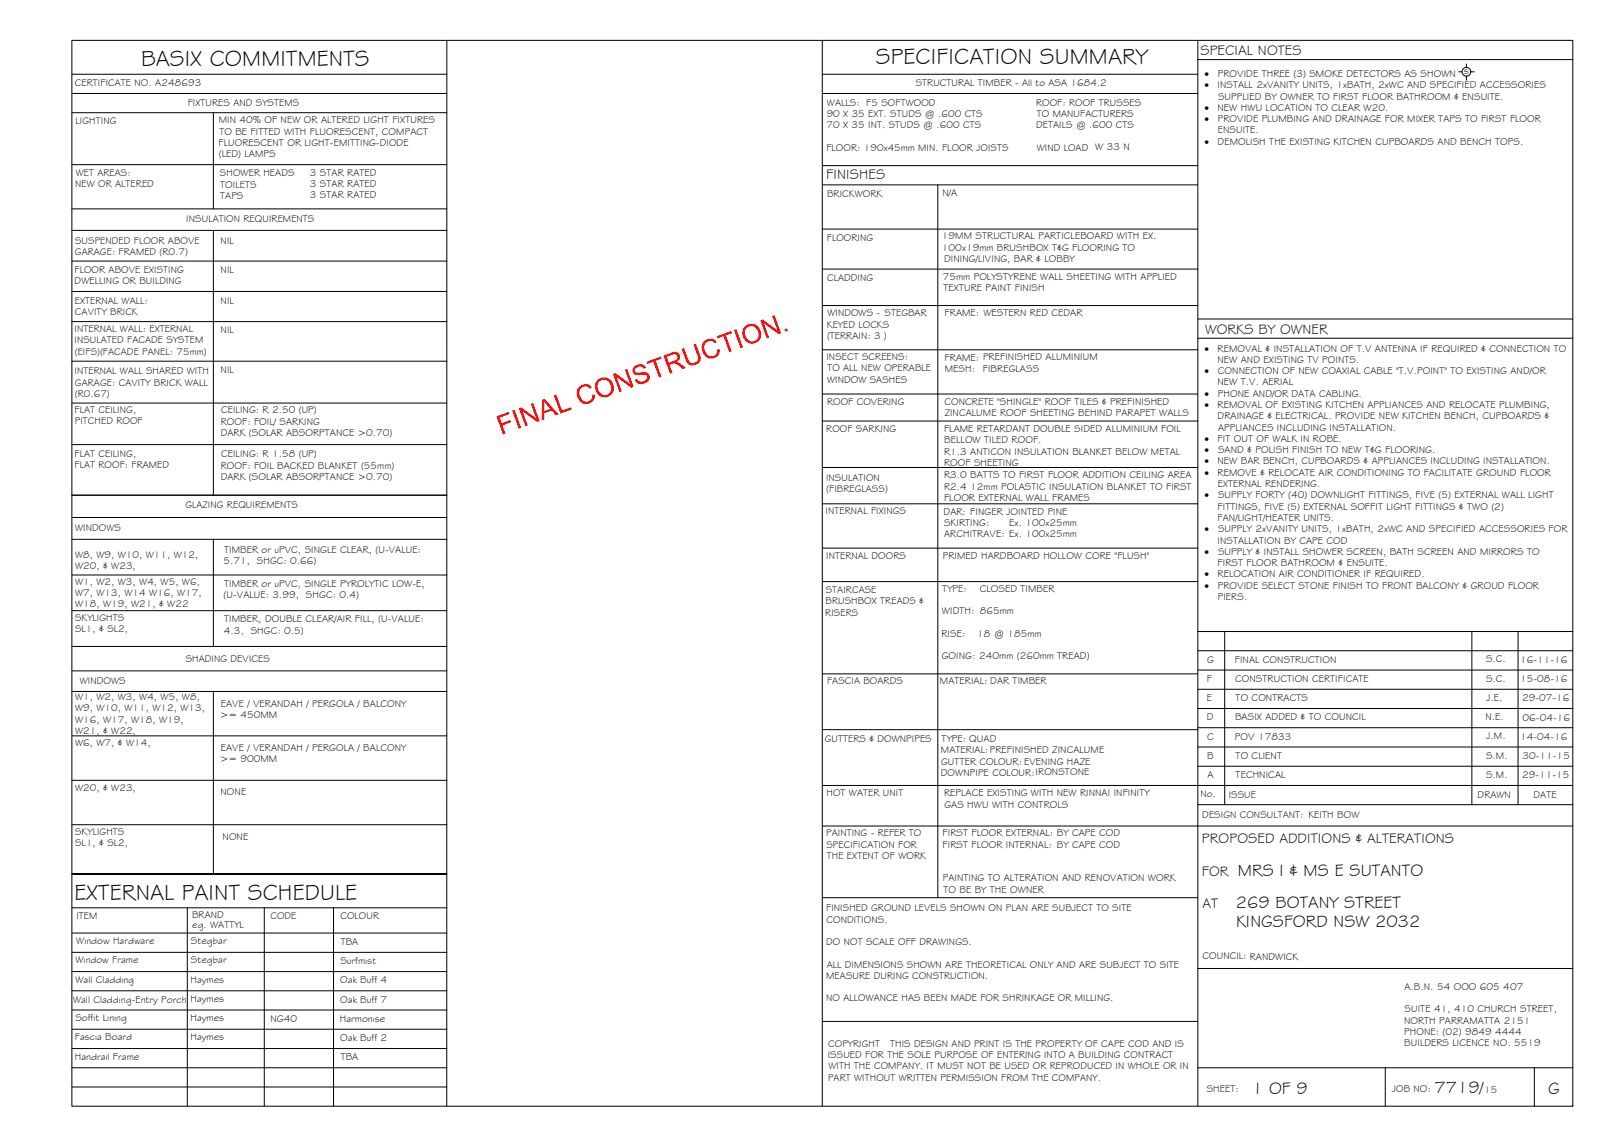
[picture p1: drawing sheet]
<svg xmlns="http://www.w3.org/2000/svg" width="420mm" height="297mm" viewBox="0 0 420 297" stroke-linecap="round" stroke-linejoin="round" font-family="sans-serif">
<defs><g id="words">
<g font-size="5.9">
<text x="36.7" y="17.2">BASIX COMMITMENTS</text>
<text x="227.6" y="16.8">SPECIFICATION SUMMARY</text>
<text x="19.4" y="233.8">EXTERNAL PAINT SCHEDULE</text>
</g>
<g font-size="4.5">
<text x="321.7" y="227.6">MRS I &amp; MS E SUTANTO</text>
<text x="321.1" y="235.9">269 BOTANY STREET</text>
<text x="321.2" y="240.9">KINGSFORD NSW 2032</text>
<text x="325.3" y="284.2">1 OF 9</text>
<text x="372.7" y="284.1">7719/</text>
<text x="402.3" y="284.2">G</text>
</g>
<g font-size="3.7">
<text x="311.9" y="14.3">SPECIAL NOTES</text>
<text x="214.7" y="46.6">FINISHES</text>
<text x="313.1" y="86.7">WORKS BY OWNER</text>
<text x="312.3" y="219.2">PROPOSED ADDITIONS &amp; ALTERATIONS</text>
<text x="312.3" y="227.5">FOR</text>
<text x="312.4" y="235.9">AT</text>
</g>
<g font-size="2.6">
<text x="19.5" y="22.5">CERTIFICATE NO. A248693</text>
<text x="237.9" y="22.4">STRUCTURAL TIMBER - All to ASA 1684.2</text>
<text x="313" y="20">·</text>
<text x="313" y="22.9">·</text>
<text x="316.3" y="22.9">INSTALL 2xVANITY UNITS, 1xBATH, 2xWC AND SPECIFIED ACCESSORIES</text>
<text x="316.4" y="20">PROVIDE THREE (3) SMOKE DETECTORS AS SHOWN</text>
<text x="380.4" y="19.2">s</text>
<text x="48.8" y="27.5">FIXTURES AND SYSTEMS</text>
<text x="214.9" y="27.4">WALLS: F5 SOFTWOOD</text>
<text x="269.2" y="27.4">ROOF: ROOF TRUSSES</text>
<text x="313" y="28.8">·</text>
<text x="316.4" y="28.8">NEW HWU LOCATION TO CLEAR W20.</text>
<text x="316.5" y="25.9">SUPPLIED BY OWNER TO FIRST FLOOR BATHROOM &amp; ENSUITE.</text>
<text x="19.6" y="32.2">LIGHTING</text>
<text x="56.8" y="32">MIN 40% OF NEW OR ALTERED LIGHT FIXTURES</text>
<text x="57" y="35">TO BE FITTED WITH FLUORESCENT, COMPACT</text>
<text x="214.8" y="33.3">70 X 35 INT. STUDS @ .600 CTS</text>
<text x="214.8" y="30.4">90 X 35 EXT. STUDS @ .600 CTS</text>
<text x="269.2" y="33.3">DETAILS @ .600 CTS</text>
<text x="269.4" y="30.4">TO MANUFACTURERS</text>
<text x="313" y="31.7">·</text>
<text x="316.4" y="34.7">ENSUITE.</text>
<text x="316.4" y="31.7">PROVIDE PLUMBING AND DRAINAGE FOR MIXER TAPS TO FIRST FLOOR</text>
<text x="56.8" y="37.9">FLUORESCENT OR LIGHT-EMITTING-DIODE</text>
<text x="56.9" y="40.8">(LED) LAMPS</text>
<text x="214.7" y="39.2">FLOOR: 190x45mm MIN. FLOOR JOISTS</text>
<text x="269.4" y="39.2">WIND LOAD W 33 N</text>
<text x="313" y="37.6">·</text>
<text x="316.4" y="37.6">DEMOLISH THE EXISTING KITCHEN CUPBOARDS AND BENCH TOPS.</text>
<text x="19.7" y="45.8">WET AREAS:</text>
<text x="57.2" y="45.8">SHOWER HEADS</text>
<text x="80.5" y="45.6">3 STAR RATED</text>
<text x="19.5" y="48.7">NEW OR ALTERED</text>
<text x="57.2" y="48.7">TOILETS</text>
<text x="57.2" y="51.7">TAPS</text>
<text x="80.5" y="48.6">3 STAR RATED</text>
<text x="80.5" y="51.5">3 STAR RATED</text>
<text x="214.9" y="51.2">BRICKWORK</text>
<text x="244.9" y="51">N/A</text>
<text x="48.4" y="57.8">INSULATION REQUIREMENTS</text>
<text x="19.5" y="63.3">SUSPENDED FLOOR ABOVE</text>
<text x="57.3" y="63.4">NIL</text>
<text x="214.8" y="62.7">FLOORING</text>
<text x="244.8" y="62.2">19MM STRUCTURAL PARTICLEBOARD WITH EX.</text>
<text x="244.8" y="65.1">100x19mm BRUSHBOX T&amp;G FLOORING TO</text>
<text x="19.4" y="70.8">FLOOR ABOVE EXISTING</text>
<text x="19.5" y="66.2">GARAGE: FRAMED (R0.7)</text>
<text x="57.3" y="71">NIL</text>
<text x="245.3" y="68.1">DINING/LIVING, BAR &amp; LOBBY</text>
<text x="19.4" y="73.7">DWELLING OR BUILDING</text>
<text x="214.9" y="73.1">CLADDING</text>
<text x="245" y="72.8">75mm POLYSTYRENE WALL SHEETING WITH APPLIED</text>
<text x="245.2" y="75.7">TEXTURE PAINT FINISH</text>
<text x="19.4" y="79">EXTERNAL WALL:</text>
<text x="19.5" y="81.9">CAVITY BRICK</text>
<text x="57.3" y="79">NIL</text>
<text x="215" y="82.2">WINDOWS - STEGBAR</text>
<text x="245.5" y="82.2">FRAME: WESTERN RED CEDAR</text>
<text x="19.4" y="86.3">INTERNAL WALL: EXTERNAL</text>
<text x="19.4" y="89.3">INSULATED FACADE SYSTEM</text>
<text x="57.3" y="86.5">NIL</text>
<text x="214.8" y="85.1">KEYED LOCKS</text>
<text x="214.9" y="88.1">(TERRAIN: 3 )</text>
<text x="19.4" y="92.2">(EIFS)(FACADE PANEL: 75mm)</text>
<text x="214.7" y="93.6">INSECT SCREENS:</text>
<text x="245.5" y="93.7">FRAME: PREFINISHED ALUMINIUM</text>
<text x="313" y="91.4">·</text>
<text x="316.4" y="91.4">REMOVAL &amp; INSTALLATION OF T.V ANTENNA IF REQUIRED &amp; CONNECTION TO</text>
<text x="316.4" y="94.3">NEW AND EXISTING TV POINTS.</text>
<text x="19.4" y="97.3">INTERNAL WALL SHARED WITH</text>
<text x="19.5" y="100.2">GARAGE: CAVITY BRICK WALL</text>
<text x="57.3" y="96.8">NIL</text>
<text x="214.9" y="99.5">WINDOW SASHES</text>
<text x="215" y="96.5">TO ALL NEW OPERABLE</text>
<text x="245.5" y="96.7">MESH:</text>
<text x="255.4" y="96.6">FIBREGLASS</text>
<text x="313" y="97.2">·</text>
<text x="316.4" y="100.2">NEW T.V. AERIAL</text>
<text x="316.5" y="97.2">CONNECTION OF NEW COAXIAL CABLE &quot;T.V.POINT&quot; TO EXISTING AND/OR</text>
<text x="19.4" y="107.2">FLAT CEILING,</text>
<text x="19.4" y="103.1">(R0.67)</text>
<text x="57.4" y="107.4">CEILING: R 2.50 (UP)</text>
<text x="214.9" y="105.1">ROOF COVERING</text>
<text x="245.4" y="105.3">CONCRETE &quot;SHINGLE&quot; ROOF TILES &amp; PREFINISHED</text>
<text x="313" y="103.1">·</text>
<text x="313" y="106">·</text>
<text x="316.4" y="106">REMOVAL OF EXISTING KITCHEN APPLIANCES AND RELOCATE PLUMBING,</text>
<text x="316.4" y="103.1">PHONE AND/OR DATA CABLING.</text>
<text x="19.4" y="110.1">PITCHED ROOF</text>
<text x="57.3" y="110.4">ROOF: FOIL/ SARKING</text>
<text x="57.3" y="113.3">DARK (SOLAR ABSORPTANCE &gt;0.70)</text>
<text x="214.7" y="112.2">ROOF SARKING</text>
<text x="245.3" y="112.3">FLAME RETARDANT DOUBLE SIDED ALUMINIUM FOIL</text>
<text x="245.5" y="108.2">ZINCALUME ROOF SHEETING BEHIND PARAPET WALLS</text>
<text x="316.4" y="109">DRAINAGE &amp; ELECTRICAL. PROVIDE NEW KITCHEN BENCH, CUPBOARDS &amp;</text>
<text x="316.5" y="111.9">APPLIANCES INCLUDING INSTALLATION.</text>
<text x="19.4" y="118.7">FLAT CEILING,</text>
<text x="57.4" y="118.9">CEILING: R 1.58 (UP)</text>
<text x="245.3" y="118.1">R1.3 ANTICON INSULATION BLANKET BELOW METAL</text>
<text x="245.4" y="115.2">BELLOW TILED ROOF.</text>
<text x="313" y="114.8">·</text>
<text x="313" y="117.8">·</text>
<text x="316.4" y="114.8">FIT OUT OF WALK IN ROBE.</text>
<text x="316.5" y="117.8">SAND &amp; POLISH FINISH TO NEW T&amp;G FLOORING.</text>
<text x="19.4" y="121.6">FLAT ROOF: FRAMED</text>
<text x="57.3" y="121.8">ROOF: FOIL BACKED BLANKET (55mm)</text>
<text x="57.3" y="124.8">DARK (SOLAR ABSORPTANCE &gt;0.70)</text>
<text x="214.6" y="125">INSULATION</text>
<text x="245.3" y="124.3">R3.0 BATTS TO FIRST FLOOR ADDITION CEILING AREA</text>
<text x="245.3" y="121.1">ROOF SHEETING</text>
<text x="313" y="120.7">·</text>
<text x="313" y="123.6">·</text>
<text x="316.4" y="120.7">NEW BAR BENCH, CUPBOARDS &amp; APPLIANCES INCLUDING INSTALLATION.</text>
<text x="316.4" y="123.6">REMOVE &amp; RELOCATE AIR CONDITIONING TO FACILITATE GROUND FLOOR</text>
<text x="214.7" y="127.9">(FIBREGLASS)</text>
<text x="245.3" y="127.3">R2.4 12mm POLASTIC INSULATION BLANKET TO FIRST</text>
<text x="245.3" y="130.2">FLOOR EXTERNAL WALL FRAMES</text>
<text x="313" y="129.5">·</text>
<text x="316.4" y="126.6">EXTERNAL RENDERING.</text>
<text x="316.5" y="129.5">SUPPLY FORTY (40) DOWNLIGHT FITTINGS, FIVE (5) EXTERNAL WALL LIGHT</text>
<text x="19.5" y="138">WINDOWS</text>
<text x="48.2" y="132.1">GLAZING REQUIREMENTS</text>
<text x="214.5" y="133.6">INTERNAL FIXINGS</text>
<text x="245.2" y="133.7">DAR: FINGER JOINTED PINE</text>
<text x="245.3" y="136.7">SKIRTING:</text>
<text x="262.3" y="136.7">Ex. 100x25mm</text>
<text x="316.4" y="132.5">FITTINGS, FIVE (5) EXTERNAL SOFFIT LIGHT FITTINGS &amp; TWO (2)</text>
<text x="316.4" y="135.4">FAN/LIGHT/HEATER UNITS.</text>
<text x="58.3" y="143.6">TIMBER or uPVC, SINGLE CLEAR, (U-VALUE:</text>
<text x="245.3" y="139.6">ARCHITRAVE: Ex. 100x25mm</text>
<text x="313" y="138.3">·</text>
<text x="316.3" y="141.3">INSTALLATION BY CAPE COD</text>
<text x="316.5" y="138.3">SUPPLY 2xVANITY UNITS, 1xBATH, 2xWC AND SPECIFIED ACCESSORIES FOR</text>
<text x="19.5" y="144.9">W8, W9, W10, W11, W12,</text>
<text x="19.5" y="147.8">W20, &amp; W23,</text>
<text x="58" y="146.5">5.71, SHGC: 0.66)</text>
<text x="214.7" y="145.3">INTERNAL DOORS</text>
<text x="245" y="145.2">PRIMED HARDBOARD HOLLOW CORE &quot;FLUSH&quot;</text>
<text x="313" y="144.2">·</text>
<text x="316.4" y="147.1">FIRST FLOOR BATHROOM &amp; ENSUITE.</text>
<text x="316.5" y="144.2">SUPPLY &amp; INSTALL SHOWER SCREEN, BATH SCREEN AND MIRRORS TO</text>
<text x="19.5" y="151.9">W1, W2, W3, W4, W5, W6,</text>
<text x="19.5" y="154.8">W7, W13, W14 W16, W17,</text>
<text x="58.1" y="155.4">(U-VALUE: 3.99, SHGC: 0.4)</text>
<text x="58.3" y="152.4">TIMBER or uPVC, SINGLE PYROLYTIC LOW-E,</text>
<text x="214.6" y="154.2">STAIRCASE</text>
<text x="244.8" y="153.7">TYPE:</text>
<text x="254.6" y="153.7">CLOSED TIMBER</text>
<text x="313" y="150.1">·</text>
<text x="313" y="153">·</text>
<text x="316.4" y="150.1">RELOCATION AIR CONDITIONER IF REQUIRED.</text>
<text x="316.4" y="153">PROVIDE SELECT STONE FINISH TO FRONT BALCONY &amp; GROUD FLOOR</text>
<text x="316.4" y="155.9">PIERS.</text>
<text x="19.5" y="161.4">SKYLIGHTS</text>
<text x="19.5" y="157.8">W18, W19, W21, &amp; W22</text>
<text x="58.3" y="161.7">TIMBER, DOUBLE CLEAR/AIR FILL, (U-VALUE:</text>
<text x="214.4" y="160">RISERS</text>
<text x="214.5" y="157.1">BRUSHBOX TREADS &amp;</text>
<text x="244.8" y="159.6">WIDTH: 865mm</text>
<text x="19.5" y="164.3">SL1, &amp; SL2,</text>
<text x="58.2" y="164.6">4.3, SHGC: 0.5)</text>
<text x="244.6" y="165.4">RISE:</text>
<text x="253.9" y="165.4">18 @ 185mm</text>
<text x="48.3" y="171.9">SHADING DEVICES</text>
<text x="244.7" y="171.3">GOING: 240mm (260mm TREAD)</text>
<text x="313.7" y="172.2">G</text>
<text x="320.9" y="172.2">FINAL CONSTRUCTION</text>
<text x="386.1" y="172.1">S.C.</text>
<text x="395" y="172.3">16-11-16</text>
<text x="20.7" y="177.8">WINDOWS</text>
<text x="214.9" y="177.8">FASCIA BOARDS</text>
<text x="244.2" y="177.8">MATERIAL: DAR TIMBER</text>
<text x="313.6" y="177.2">F</text>
<text x="321" y="177.2">CONSTRUCTION CERTIFICATE</text>
<text x="386.1" y="177.2">S.C.</text>
<text x="395" y="177.3">15-08-16</text>
<text x="19.5" y="181.9">W1, W2, W3, W4, W5, W8,</text>
<text x="19.5" y="184.9">W9, W10, W11, W12, W13,</text>
<text x="57.3" y="183.7">EAVE / VERANDAH / PERGOLA / BALCONY</text>
<text x="313.6" y="182.2">E</text>
<text x="321.1" y="182.2">TO CONTRACTS</text>
<text x="386.2" y="182.1">J.E.</text>
<text x="395.5" y="182.3">29-07-16</text>
<text x="19.5" y="187.8">W16, W17, W18, W19,</text>
<text x="19.5" y="190.7">W21, &amp; W22,</text>
<text x="57.2" y="186.6">&gt;= 450MM</text>
<text x="313.6" y="187.2">D</text>
<text x="320.9" y="187.2">BASIX ADDED &amp; TO COUNCIL</text>
<text x="386" y="187.1">N.E.</text>
<text x="395.6" y="187.3">06-04-16</text>
<text x="19.5" y="193.9">W6, W7, &amp; W14,</text>
<text x="57.3" y="195.2">EAVE / VERANDAH / PERGOLA / BALCONY</text>
<text x="214.3" y="192.7">GUTTERS &amp; DOWNPIPES</text>
<text x="244.5" y="195.8">MATERIAL:PREFINISHED ZINCALUME</text>
<text x="244.7" y="192.9">TYPE: QUAD</text>
<text x="313.7" y="197.2">B</text>
<text x="313.7" y="192.2">C</text>
<text x="320.9" y="192.2">POV 17833</text>
<text x="321.1" y="197.2">TO CLIENT</text>
<text x="386.1" y="197.2">S.M.</text>
<text x="386.2" y="192.1">J.M.</text>
<text x="395" y="192.3">14-04-16</text>
<text x="395.6" y="197.3">30-11-15</text>
<text x="57.2" y="198.1">&gt;= 900MM</text>
<text x="244.5" y="201.7">DOWNPIPE COLOUR:IRONSTONE</text>
<text x="244.5" y="198.7">GUTTER COLOUR: EVENING HAZE</text>
<text x="313.7" y="202.2">A</text>
<text x="321.1" y="202.2">TECHNICAL</text>
<text x="386.1" y="202.2">S.M.</text>
<text x="395.5" y="202.3">29-11-15</text>
<text x="19.5" y="205.5">W20, &amp; W23,</text>
<text x="57.3" y="206.7">NONE</text>
<text x="214.8" y="206.8">HOT WATER UNIT</text>
<text x="245.3" y="207">REPLACE EXISTING WITH NEW RINNAI INFINITY</text>
<text x="245.4" y="209.9">GAS HWU WITH CONTROLS</text>
<text x="311.9" y="207.1">No.</text>
<text x="319.3" y="207.3">ISSUE</text>
<text x="383.9" y="207.5">DRAWN</text>
<text x="398.5" y="207.4">DATE</text>
<text x="312.4" y="212.6">DESIGN CONSULTANT: KEITH BOW</text>
<text x="19.5" y="217">SKYLIGHTS</text>
<text x="19.5" y="220">SL1, &amp; SL2,</text>
<text x="57.8" y="218.2">NONE</text>
<text x="214.7" y="217.3">PAINTING - REFER TO</text>
<text x="214.7" y="220.3">SPECIFICATION FOR</text>
<text x="244.9" y="217.3">FIRST FLOOR EXTERNAL: BY CAPE COD</text>
<text x="244.9" y="220.3">FIRST FLOOR INTERNAL: BY CAPE COD</text>
<text x="214.8" y="223.2">THE EXTENT OF WORK</text>
<text x="245" y="229">PAINTING TO ALTERATION AND RENOVATION WORK</text>
<text x="245.1" y="232">TO BE BY THE OWNER</text>
<text x="19.8" y="238.9">ITEM</text>
<text x="49.9" y="238.6">BRAND</text>
<text x="70.3" y="238.9">CODE</text>
<text x="88.5" y="238.8">COLOUR</text>
<text x="214.7" y="236.8">FINISHED GROUND LEVELS SHOWN ON PLAN ARE SUBJECT TO SITE</text>
<text x="214.8" y="239.7">CONDITIONS.</text>
<text x="19.8" y="245.4">Window Hardware</text>
<text x="49.6" y="245.4">Stegbar</text>
<text x="50" y="241.1">eg. WATTYL</text>
<text x="88.5" y="245.5">TBA</text>
<text x="214.7" y="245.6">DO NOT SCALE OFF DRAWINGS.</text>
<text x="19.6" y="250.4">Window Frame</text>
<text x="49.6" y="250.4">Stegbar</text>
<text x="88.4" y="250.5">Surfmist</text>
<text x="214.8" y="251.5">ALL DIMENSIONS SHOWN ARE THEORETICAL ONLY AND ARE SUBJECT TO SITE</text>
<text x="312.5" y="249.3">COUNCIL: RANDWICK</text>
<text x="19.6" y="255.4">Wall Cladding</text>
<text x="49.5" y="255.4">Haymes</text>
<text x="88.4" y="255.5">Oak Buff 4</text>
<text x="214.7" y="254.4">MEASURE DURING CONSTRUCTION.</text>
<text x="364.9" y="257.3">A.B.N. 54 OOO 605 407</text>
<text x="19" y="260.7">Wall Cladding-Entry Porch</text>
<text x="49.5" y="260.4">Haymes</text>
<text x="88.4" y="260.5">Oak Buff 7</text>
<text x="214.7" y="260.3">NO ALLOWANCE HAS BEEN MADE FOR SHRINKAGE OR MILLING.</text>
<text x="364.9" y="263.1">SUITE 41, 410 CHURCH STREET,</text>
<text x="19.6" y="265.4">Soffit Lining</text>
<text x="49.5" y="265.4">Haymes</text>
<text x="70.3" y="265.5">NG40</text>
<text x="88.3" y="265.5">Harmonise</text>
<text x="364.8" y="266">NORTH PARRAMATTA 2151</text>
<text x="364.9" y="269">PHONE: (02) 9849 4444</text>
<text x="19.5" y="270.4">Fascia Board</text>
<text x="19.5" y="275.4">Handrail Frame</text>
<text x="49.5" y="270.4">Haymes</text>
<text x="88.4" y="270.5">Oak Buff 2</text>
<text x="88.5" y="275.5">TBA</text>
<text x="215.1" y="274.9">ISSUED FOR THE SOLE PURPOSE OF ENTERING INTO A BUILDING CONTRACT</text>
<text x="215.2" y="272">COPYRIGHT</text>
<text x="231.3" y="272">THIS DESIGN AND PRINT IS THE PROPERTY OF CAPE COD AND IS</text>
<text x="364.9" y="271.9">BUILDERS LICENCE NO. 5519</text>
<text x="215.2" y="280.8">PART WITHOUT WRITTEN PERMISSION FROM THE COMPANY.</text>
<text x="215.3" y="277.9">WITH THE COMPANY. IT MUST NOT BE USED OR REPRODUCED IN WHOLE OR IN</text>
<text x="313.6" y="283.8">SHEET:</text>
<text x="361.7" y="283.9">JOB NO:</text>
<text x="385.6" y="284.1">15</text>
</g>
</g></defs>
<!-- layer: BORDER -->
<g fill="none" stroke="#000" stroke-width=".26">
<path d="M18.7 10.5h390v277h-390zM116.1 10.5v277M213.7 19.3h97.5M213.7 10.5v277M311.2 15.5h97.5M311.2 10.5v277M213.7 24.3h97.5M213.7 59.5h97.5M213.8 48h97.4M213.8 43h97.4M243.7 48v185.3M213.7 79.4h97.5"/>
<path d="M213.7 69.9h97.5M213.7 90.9h97.5M311.2 82.9h97.5M311.2 87.9h97.5M213.7 109.4h97.5M213.7 102.4h97.5M213.7 121.5h97.5M213.7 130.9h97.5M213.7 142.4h97.5M213.7 151.1h97.5M213.7 175.1h97.5M311.2 179.1h97.5"/>
<path d="M311.2 174.1h97.5M311.2 169.1h97.5M311.2 164.1h97.5M318.2 164.1v45M382.4 164.1v45M394.4 164.1v45M213.7 189.6h97.5M311.2 199.1h97.5M311.2 194.1h97.5M311.2 189.1h97.5M311.2 184.1h97.5M213.7 204.1h195"/>
<path d="M213.7 214.7h195M311.2 209.1h97.5M18.7 235.9h97.4M48.7 235.9v51.6M68.7 235.9v51.6M86.7 235.9v51.6M116.1 227.1h-97.4h97.4M213.7 233.3h97.5M18.7 242.5h97.4M18.7 247.5h97.4M18.7 252.5h97.4M18.7 257.5h97.4"/>
<path d="M311.2 251.7h97.5M18.7 277.5h97.4M18.7 262.5h97.4M18.7 267.5h97.4M18.7 272.5h97.4M213.7 265.4h97.5M311.2 277.5h97.5M359.9 277.5v10M398.7 277.5v10M18.7 282.5h97.4"/>
</g>
<!-- layer: BASIX -->
<g fill="none" stroke="#000" stroke-width=".26">
<path d="M18.7 19.3h97.4M18.7 24.3h97.4M18.7 29.3h97.4M55.4 29.3v25M18.7 42.8h97.4M18.7 54.3h97.4M18.7 59.9h97.4M55.4 59.9v68.8M18.7 67.9h97.4M18.7 75.7h97.4M18.7 83.6h97.4M18.7 93.9h97.4"/>
<path d="M18.7 115.5h97.4M18.7 104.7h97.4M18.7 128.7h97.4M18.7 134.5h97.4M18.7 149.4h97.4M18.7 140.2h97.4M18.7 158.7h97.4M55.4 140.2v27.8M18.7 174.3h97.4M18.7 179.7h97.4M18.7 168h97.4M55.4 179.7v47.4"/>
<path d="M18.7 191.2h97.4M18.7 202.8h97.4M18.7 214.3h97.4"/>
</g>
<!-- layer: SERVICES -->
<g fill="none" stroke="#000" stroke-width=".26">
<path d="M379 18.7h.9M381 16.6v.9M381 19.8v1M382.2 18.7h.9"/>
<circle cx="381" cy="18.7" r="1.13"/>
</g>
<!-- layer: Stamp - Final Construction -->
<g fill="#f00">
<path d="M129 108.2l3.2-1.1 .2 .5-2.6 .9 .6 1.5 2.2-.8 .2 .5-2.2 .8 .7 2.2-.6 .2z"/>
<path d="M133.1 106.7l.6-.2 1.7 4.7-.6 .2z"/>
<path d="M134.8 106.1l.7-.2 3.8 2.8-1.4-3.7 .6-.3 1.7 4.7-.6 .3-3.8-2.8 1.3 3.7-.6 .2z"/>
<path d="M143.9 102.8l.6-.3 1.5 4.2 2.4-.9 .2 .6-3 1.1z"/>
<path d="M150.6 100.4l.7-.4 1.1-.2 .7 .2 .5 .4 .2 .3-.6 .3-.8-.6-1 .2-.7 .6-.2 .8 .2 1 .5 .8 1 .6 1.2-.3 .4-.6 .1-.9 .6-.1-.1 1.1-.5 .8-.8 .5-1.1 .1-.8-.3-.6-.6-.6-1-.1-1.3 .2-.7z"/>
<path d="M159.3 97.2l.6-.2 3.8 2.8-1.3-3.7 .5-.2 1.8 4.7-.7 .2-3.8-2.8 1.4 3.7-.6 .2z"/>
<path d="M164.6 95.4l1-.6 .9-.2 .8 .3 .6 .7-.6 .2-.5-.5-.6-.1-1.1 .6a.73 .73 0 0 0 .1 .9 .73 .73 0 0 0 .9 .1l1.6-.1 .8 .4 .3 1.1-.5 .9-.7 .5-1 .2-.7-.1-.6-.4-.4-.6 .6-.2 .5 .6h1.1l.9-.5 .2-.7-.6-.5-1.9 .1-.9-.2-.5-.9z"/>
<path d="M168 94l3.7-1.3 .2 .5-1.5 .6 1.5 4.1-.6 .2-1.6-4.1-1.5 .6z"/>
<path d="M177.1 90.7l.6-.2 1.4 3.5 .6 .4 .9-.2 .5-.3 .3-.6-1.2-3.7 .6-.2 1.2 3.4v.8l-.2 .5-.6 .5-1 .3-.6 .1-.7-.3-.7-1z"/>
<path d="M183 88.7l1.5-.7 .9 .1 .7 .5 .1 .3-.5 .3-.8-.6-1.2 .2-.5 .6-.2 1 .6 1.6 1 .6 1.1-.3 .5-.5 .1-1 .7-.1-.1 1-.5 .9-.8 .4-1.1 .2-.7-.2-.7-.6-.4-.7-.4-1.3 .2-1.1z"/>
<path d="M186.2 87.4l3.8-1.4 .2 .6-1.6 .6 1.5 4.1-.6 .2-1.5-4.1-1.6 .5z"/>
<path d="M190.7 85.8l.6-.3 1.7 4.7-.6 .3z"/>
<path d="M197.6 83.3l.6-.3 3.8 2.8-1.4-3.7 .6-.2 1.8 4.7-.7 .2-3.8-2.8 1.3 3.7-.6 .3z"/>
<path d="M203.8 85.5l.7-.2 .2 .7-.6 .2z"/>
<path d="M140.9 103.9l.6-.2 3.6 4-.7 .2-1-1.2-2 .7v1.6l-.7 .3zM141.3 104.3l.1 2.5 1.6-.6z"/>
<path d="M155.2 98.8l.7-.4 .9-.3 1 .1 .8 .5 .6 1 .3 1-.2 1.2-.6 .7-.8 .5-.9 .2-.7-.2-.9-.6-.5-.8-.3-1 .1-.9zM155.8 99.1l-.4 .5-.1 .9 .5 1.5 .6 .5 .6 .2 1.1-.3 .6-.6 .1-.8-.1-.9-.5-.8-.6-.5-.6-.1-.7 .1z"/>
<path d="M172.4 92.4l2.6-.9h.9l.6 .5 .2 1-.2 .5-.7 .6 .9 .3 1.6 1.2-.8 .3-2-1.4h-.8l-.7 .3 .7 2.1-.6 .2zM173.2 92.7l.6 1.5 1.8-.6 .4-.7-.1-.5-.6-.4z"/>
<path d="M193.4 84.9l.8-.5 1-.3 1 .2 .8 .6 .5 .9 .3 1-.2 1.1-.5 .8-.9 .5-1.1 .1-.7-.2-.7-.5-.5-.8-.3-1 .1-1zM194.1 85.2l-.5 .6v.8l.5 1.4 1.1 .7h.6l.7-.3 .5-.7 .1-.9-.6-1.5-1.1-.6-.9 .2z"/>
</g>
<use href="#words"/>
</svg>
